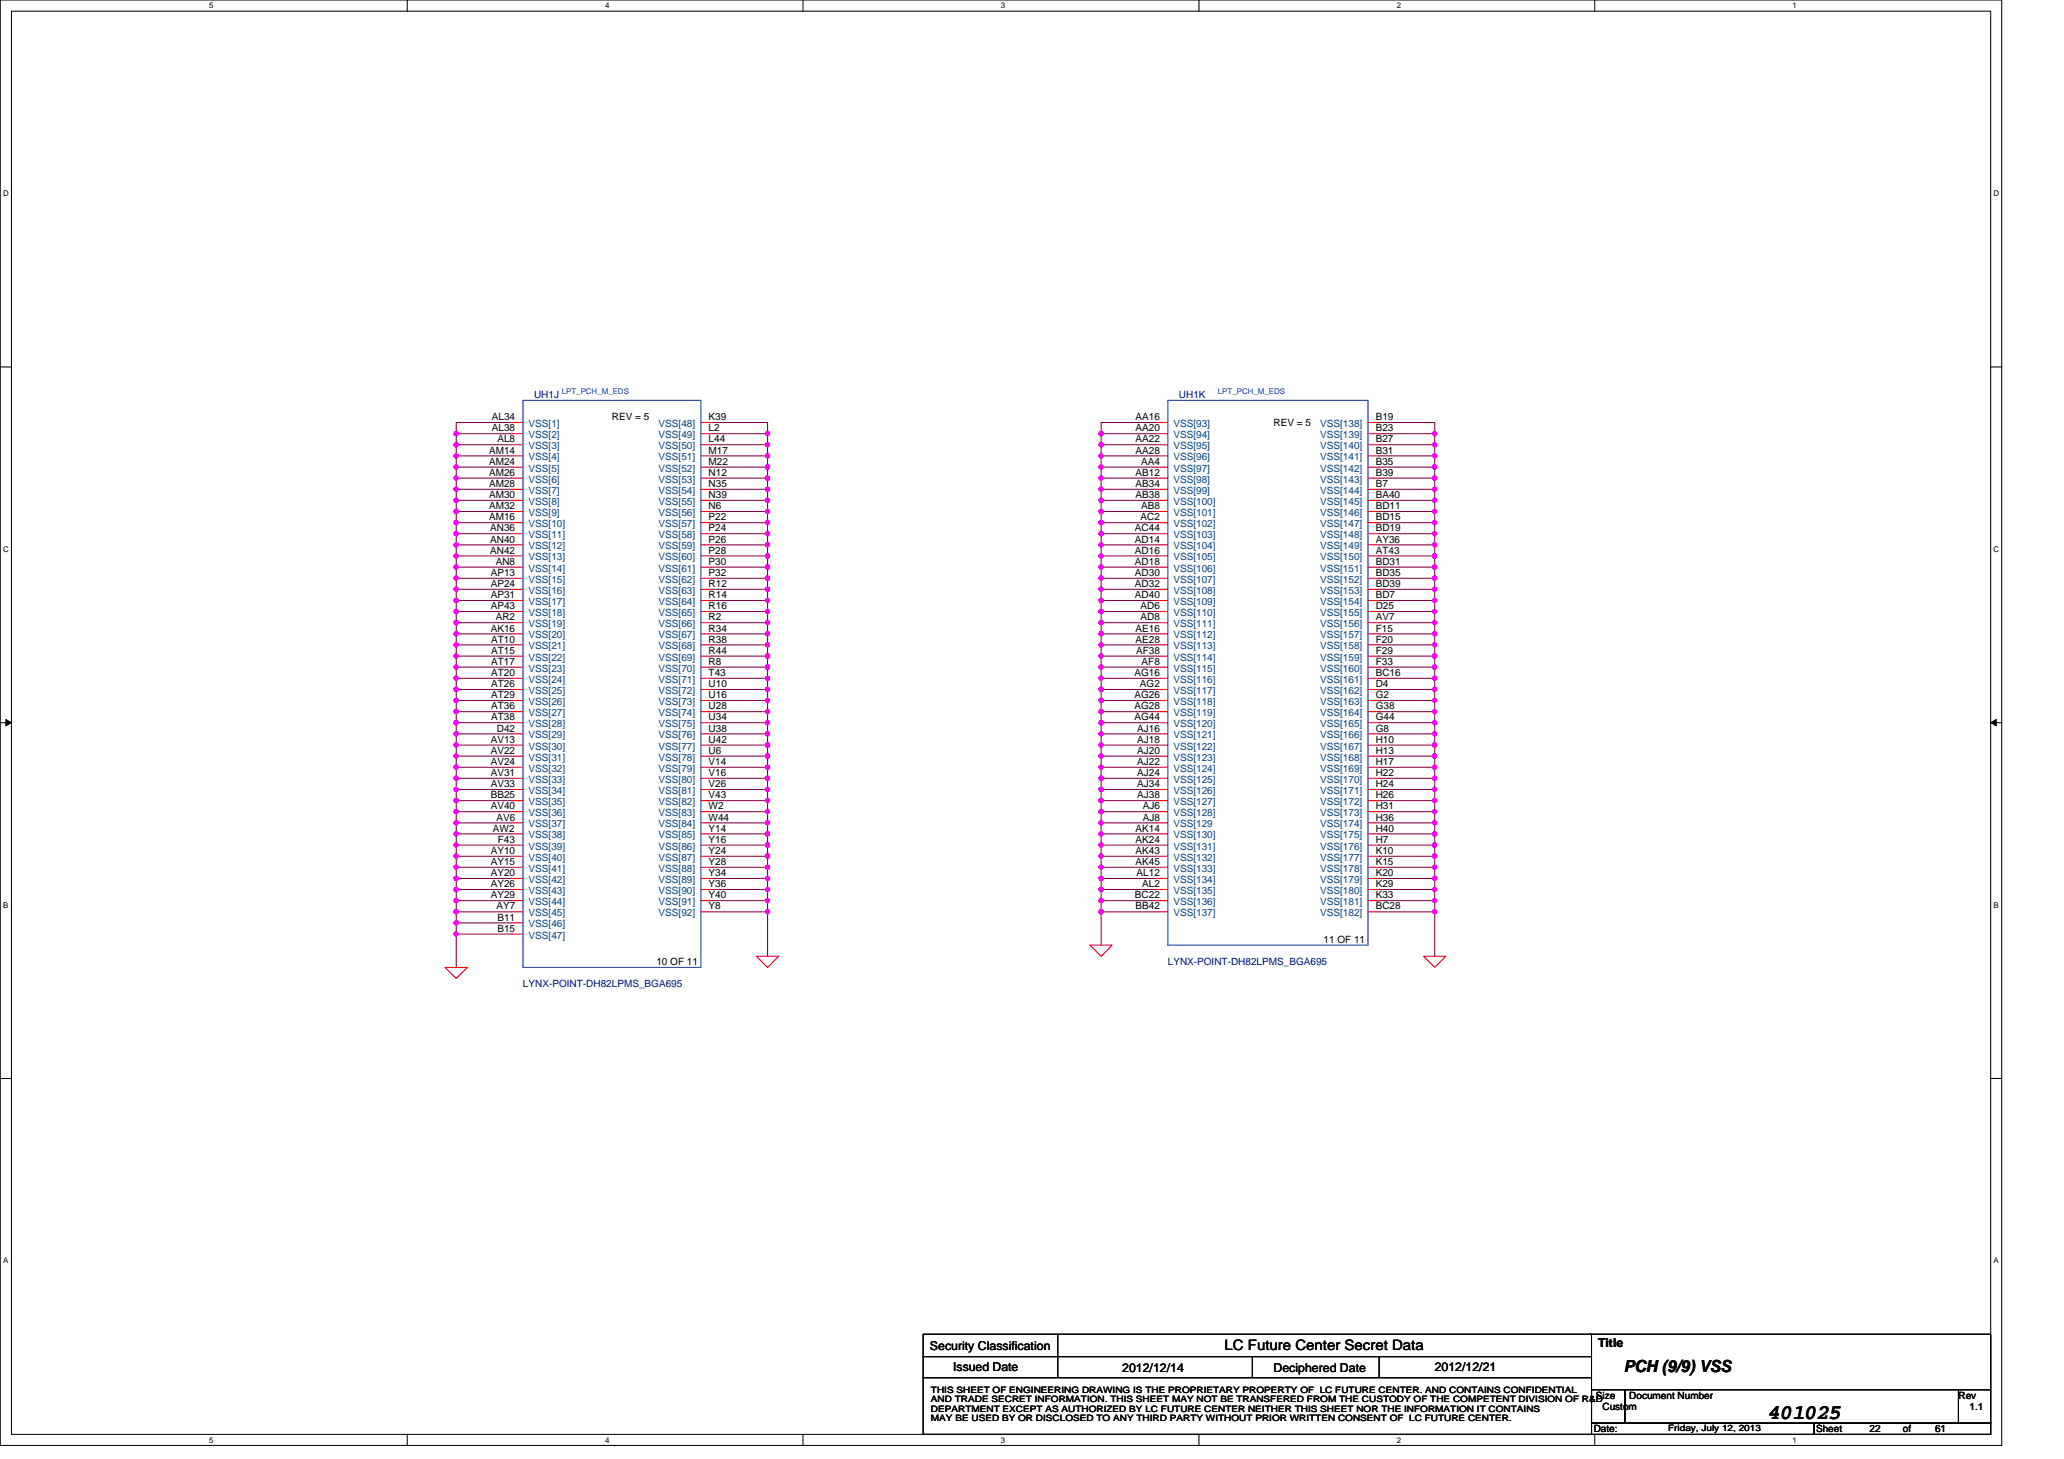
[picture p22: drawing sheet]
<svg xmlns="http://www.w3.org/2000/svg" width="297mm" height="210mm" viewBox="0 0 297 210" stroke-linecap="round" stroke-linejoin="round" font-family="sans-serif">
<defs><g id="words">
<text font-size="3" x="254.5" y="204.2">401025</text>
<text font-size="2.4" x="233.7" y="197.4">PCH (9/9) VSS</text>
<text font-size="2.1" x="176.2" y="194.4">LC Future Center Secret Data</text>
<g font-size="1.8">
<text x="133.8" y="194.2">Security Classification</text>
<text x="137.2" y="197.3">Issued Date</text>
<text x="161.5" y="197.4">2012/12/14</text>
<text x="183.3" y="197.4">Deciphered Date</text>
<text x="206.5" y="197.3">2012/12/21</text>
<text x="230" y="193.8">Title</text>
</g>
<g font-size="1.4" fill="#000080">
<text x="76.9" y="57.3">UH1J</text>
<text x="169.7" y="57.3">UH1K</text>
<text x="75.3" y="142.1">LYNX-POINT-DH82LPMS_BGA695</text>
<text x="168.1" y="138.9">LYNX-POINT-DH82LPMS_BGA695</text>
</g>
<g font-size="1.4">
<text x="70.4" y="65.3">AM14</text>
<text x="70.8" y="62.1">AL38</text>
<text x="70.8" y="60.5">AL34</text>
<text x="71.6" y="63.7">AL8</text>
<text x="88" y="60.5">REV = 5</text>
<text x="102" y="65.3">M17</text>
<text x="102" y="63.7">L44</text>
<text x="102" y="62.1">L2</text>
<text x="102" y="60.5">K39</text>
<text x="163.4" y="60.5">AA16</text>
<text x="163.4" y="65.3">AA28</text>
<text x="163.4" y="63.7">AA22</text>
<text x="163.4" y="62.1">AA20</text>
<text x="183.3" y="61.3">REV = 5</text>
<text x="198" y="65.3">B31</text>
<text x="198" y="63.7">B27</text>
<text x="198" y="62.1">B23</text>
<text x="198" y="60.5">B19</text>
<text x="70.4" y="71.7">AM30</text>
<text x="70.4" y="70.1">AM28</text>
<text x="70.4" y="68.5">AM26</text>
<text x="70.4" y="66.9">AM24</text>
<text x="102" y="68.5">N12</text>
<text x="102" y="71.7">N39</text>
<text x="102" y="70.1">N35</text>
<text x="102" y="66.9">M22</text>
<text x="163.4" y="71.7">AB38</text>
<text x="163.4" y="70.1">AB34</text>
<text x="163.4" y="68.5">AB12</text>
<text x="164.2" y="66.9">AA4</text>
<text x="198" y="71.7">BA40</text>
<text x="198" y="70.1">B7</text>
<text x="198" y="68.5">B39</text>
<text x="198" y="66.9">B35</text>
<text x="70.4" y="73.3">AM32</text>
<text x="70.4" y="74.9">AM16</text>
<text x="70.5" y="76.5">AN36</text>
<text x="102" y="73.3">N6</text>
<text x="102" y="76.5">P24</text>
<text x="102" y="74.9">P22</text>
<text x="163.3" y="76.5">AC44</text>
<text x="164.1" y="74.9">AC2</text>
<text x="164.2" y="73.3">AB8</text>
<text x="198" y="76.5">BD19</text>
<text x="198" y="74.9">BD15</text>
<text x="198" y="73.3">BD11</text>
<text x="70.5" y="78.1">AN40</text>
<text x="70.5" y="79.7">AN42</text>
<text x="70.6" y="82.9">AP13</text>
<text x="71.3" y="81.3">AN8</text>
<text x="102" y="81.3">P30</text>
<text x="102" y="79.7">P28</text>
<text x="102" y="78.1">P26</text>
<text x="102" y="82.9">P32</text>
<text x="163.3" y="79.7">AD16</text>
<text x="163.3" y="78.1">AD14</text>
<text x="163.3" y="82.9">AD30</text>
<text x="163.3" y="81.3">AD18</text>
<text x="198" y="81.3">BD31</text>
<text x="198" y="82.9">BD35</text>
<text x="198" y="79.7">AT43</text>
<text x="198" y="78.1">AY36</text>
<text x="70.6" y="87.7">AP43</text>
<text x="70.6" y="84.5">AP24</text>
<text x="70.6" y="86.1">AP31</text>
<text x="71.3" y="89.3">AR2</text>
<text x="102" y="84.5">R12</text>
<text x="102" y="89.3">R2</text>
<text x="102" y="87.7">R16</text>
<text x="102" y="86.1">R14</text>
<text x="163.3" y="84.5">AD32</text>
<text x="163.3" y="86.1">AD40</text>
<text x="164.1" y="89.3">AD8</text>
<text x="164.1" y="87.7">AD6</text>
<text x="198" y="84.5">BD39</text>
<text x="198" y="86.1">BD7</text>
<text x="198" y="89.3">AV7</text>
<text x="198" y="87.7">D25</text>
<text x="70.6" y="90.9">AK16</text>
<text x="70.7" y="95.7">AT17</text>
<text x="70.7" y="94.1">AT15</text>
<text x="70.7" y="92.5">AT10</text>
<text x="102" y="92.5">R38</text>
<text x="102" y="90.9">R34</text>
<text x="102" y="94.1">R44</text>
<text x="102" y="95.7">R8</text>
<text x="163.4" y="92.5">AE28</text>
<text x="163.4" y="90.9">AE16</text>
<text x="163.5" y="94.1">AF38</text>
<text x="164.3" y="95.7">AF8</text>
<text x="198" y="92.5">F20</text>
<text x="198" y="95.7">F33</text>
<text x="198" y="94.1">F29</text>
<text x="198" y="90.9">F15</text>
<text x="70.7" y="98.9">AT26</text>
<text x="70.7" y="97.3">AT20</text>
<text x="70.7" y="100.5">AT29</text>
<text x="102" y="97.3">T43</text>
<text x="102" y="100.5">U16</text>
<text x="102" y="98.9">U10</text>
<text x="163.3" y="97.3">AG16</text>
<text x="163.3" y="100.5">AG26</text>
<text x="164.1" y="98.9">AG2</text>
<text x="198" y="98.9">D4</text>
<text x="198" y="97.3">BC16</text>
<text x="198" y="100.5">G2</text>
<text x="70.6" y="106.9">AV13</text>
<text x="70.7" y="102.1">AT36</text>
<text x="70.7" y="103.7">AT38</text>
<text x="71.5" y="105.3">D42</text>
<text x="102" y="102.1">U28</text>
<text x="102" y="103.7">U34</text>
<text x="102" y="105.3">U38</text>
<text x="102" y="106.9">U42</text>
<text x="163.3" y="103.7">AG44</text>
<text x="163.3" y="102.1">AG28</text>
<text x="163.7" y="106.9">AJ18</text>
<text x="163.7" y="105.3">AJ16</text>
<text x="198" y="102.1">G38</text>
<text x="198" y="103.7">G44</text>
<text x="198" y="105.3">G8</text>
<text x="198" y="106.9">H10</text>
<text x="70.6" y="111.7">AV31</text>
<text x="70.6" y="113.3">AV33</text>
<text x="70.6" y="110.1">AV24</text>
<text x="70.6" y="108.5">AV22</text>
<text x="102" y="108.5">U6</text>
<text x="102" y="110.1">V14</text>
<text x="102" y="111.7">V16</text>
<text x="102" y="113.3">V26</text>
<text x="163.7" y="108.5">AJ20</text>
<text x="163.7" y="111.7">AJ24</text>
<text x="163.7" y="110.1">AJ22</text>
<text x="163.7" y="113.3">AJ34</text>
<text x="198" y="108.5">H13</text>
<text x="198" y="110.1">H17</text>
<text x="198" y="111.7">H22</text>
<text x="198" y="113.3">H24</text>
<text x="70.6" y="114.9">BB25</text>
<text x="70.6" y="116.5">AV40</text>
<text x="70.9" y="119.7">AW2</text>
<text x="71.4" y="118.1">AV6</text>
<text x="102" y="118.1">W44</text>
<text x="102" y="116.5">W2</text>
<text x="102" y="114.9">V43</text>
<text x="102" y="119.7">Y14</text>
<text x="163.4" y="119.7">AK14</text>
<text x="163.7" y="114.9">AJ38</text>
<text x="164.5" y="118.1">AJ8</text>
<text x="164.5" y="116.5">AJ6</text>
<text x="198" y="118.1">H36</text>
<text x="198" y="114.9">H26</text>
<text x="198" y="119.7">H40</text>
<text x="198" y="116.5">H31</text>
<text x="70.6" y="124.5">AY15</text>
<text x="70.6" y="122.9">AY10</text>
<text x="71.6" y="121.3">F43</text>
<text x="102" y="121.3">Y16</text>
<text x="102" y="122.9">Y24</text>
<text x="102" y="124.5">Y28</text>
<text x="163.4" y="124.5">AK45</text>
<text x="163.4" y="122.9">AK43</text>
<text x="163.4" y="121.3">AK24</text>
<text x="198" y="124.5">K15</text>
<text x="198" y="122.9">K10</text>
<text x="198" y="121.3">H7</text>
<text x="70.6" y="129.3">AY29</text>
<text x="70.6" y="127.7">AY26</text>
<text x="70.6" y="126.1">AY20</text>
<text x="71.4" y="130.9">AY7</text>
<text x="102" y="126.1">Y34</text>
<text x="102" y="129.3">Y40</text>
<text x="102" y="127.7">Y36</text>
<text x="102" y="130.9">Y8</text>
<text x="163.3" y="129.3">BC22</text>
<text x="163.4" y="130.9">BB42</text>
<text x="163.6" y="126.1">AL12</text>
<text x="164.4" y="127.7">AL2</text>
<text x="198" y="129.3">K33</text>
<text x="198" y="127.7">K29</text>
<text x="198" y="126.1">K20</text>
<text x="198" y="130.9">BC28</text>
<text x="71.6" y="134.1">B15</text>
<text x="71.6" y="132.5">B11</text>
<text x="190.5" y="135.7">11 OF 11</text>
<text x="94.5" y="138.9">10 OF 11</text>
<text x="229.7" y="201.3">Size</text>
<text x="230.6" y="202.9">Custom</text>
<text x="234.5" y="201.3">Document Number</text>
<text x="281.8" y="201.3">Rev</text>
<text x="283.4" y="202.9">1.1</text>
<text x="229.4" y="206.1">Date:</text>
<text x="261.4" y="206.1">Sheet</text>
<text x="269" y="206.1">22</text>
<text x="273.9" y="206.1">of</text>
<text x="278.5" y="206.1">61</text>
</g>
<g font-size="1.4" fill="#004080">
<text x="76.1" y="64.7">VSS[3]</text>
<text x="76.1" y="63.1">VSS[2]</text>
<text x="76.1" y="61.5">VSS[1]</text>
<text x="94.8" y="64.7">VSS[50]</text>
<text x="94.8" y="63.1">VSS[49]</text>
<text x="94.8" y="61.5">VSS[48]</text>
<text x="168.9" y="61.5">VSS[93]</text>
<text x="168.9" y="64.7">VSS[95]</text>
<text x="168.9" y="63.1">VSS[94]</text>
<text x="190" y="64.7">VSS[140]</text>
<text x="190" y="63.1">VSS[139]</text>
<text x="190" y="61.5">VSS[138]</text>
<text x="76.1" y="71.1">VSS[7]</text>
<text x="76.1" y="69.5">VSS[6]</text>
<text x="76.1" y="67.9">VSS[5]</text>
<text x="76.1" y="66.3">VSS[4]</text>
<text x="94.8" y="69.5">VSS[53]</text>
<text x="94.8" y="71.1">VSS[54]</text>
<text x="94.8" y="67.9">VSS[52]</text>
<text x="94.8" y="66.3">VSS[51]</text>
<text x="168.9" y="71.1">VSS[99]</text>
<text x="168.9" y="69.5">VSS[98]</text>
<text x="168.9" y="67.9">VSS[97]</text>
<text x="168.9" y="66.3">VSS[96]</text>
<text x="190" y="71.1">VSS[144]</text>
<text x="190" y="69.5">VSS[143]</text>
<text x="190" y="67.9">VSS[142]</text>
<text x="190" y="66.3">VSS[141]</text>
<text x="76.1" y="77.5">VSS[11]</text>
<text x="76.1" y="72.7">VSS[8]</text>
<text x="76.1" y="74.3">VSS[9]</text>
<text x="76.1" y="75.9">VSS[10]</text>
<text x="94.8" y="72.7">VSS[55]</text>
<text x="94.8" y="74.3">VSS[56]</text>
<text x="94.8" y="77.5">VSS[58]</text>
<text x="94.8" y="75.9">VSS[57]</text>
<text x="168.9" y="74.3">VSS[101]</text>
<text x="168.9" y="75.9">VSS[102]</text>
<text x="168.9" y="72.7">VSS[100]</text>
<text x="168.9" y="77.5">VSS[103]</text>
<text x="190" y="77.5">VSS[148]</text>
<text x="190" y="75.9">VSS[147]</text>
<text x="190" y="74.3">VSS[146]</text>
<text x="190" y="72.7">VSS[145]</text>
<text x="76.1" y="79.1">VSS[12]</text>
<text x="76.1" y="83.9">VSS[15]</text>
<text x="76.1" y="82.3">VSS[14]</text>
<text x="76.1" y="80.7">VSS[13]</text>
<text x="94.8" y="82.3">VSS[61]</text>
<text x="94.8" y="80.7">VSS[60]</text>
<text x="94.8" y="79.1">VSS[59]</text>
<text x="94.8" y="83.9">VSS[62]</text>
<text x="168.9" y="80.7">VSS[105]</text>
<text x="168.9" y="79.1">VSS[104]</text>
<text x="168.9" y="83.9">VSS[107]</text>
<text x="168.9" y="82.3">VSS[106]</text>
<text x="190" y="82.3">VSS[151]</text>
<text x="190" y="83.9">VSS[152]</text>
<text x="190" y="80.7">VSS[150]</text>
<text x="190" y="79.1">VSS[149]</text>
<text x="76.1" y="88.7">VSS[18]</text>
<text x="76.1" y="85.5">VSS[16]</text>
<text x="76.1" y="87.1">VSS[17]</text>
<text x="94.8" y="85.5">VSS[63]</text>
<text x="94.8" y="88.7">VSS[65]</text>
<text x="94.8" y="87.1">VSS[64]</text>
<text x="168.9" y="85.5">VSS[108]</text>
<text x="168.9" y="88.7">VSS[110]</text>
<text x="168.9" y="87.1">VSS[109]</text>
<text x="190" y="85.5">VSS[153]</text>
<text x="190" y="87.1">VSS[154]</text>
<text x="190" y="88.7">VSS[155]</text>
<text x="76.1" y="95.1">VSS[22]</text>
<text x="76.1" y="93.5">VSS[21]</text>
<text x="76.1" y="91.9">VSS[20]</text>
<text x="76.1" y="90.3">VSS[19]</text>
<text x="94.8" y="90.3">VSS[66]</text>
<text x="94.8" y="93.5">VSS[68]</text>
<text x="94.8" y="91.9">VSS[67]</text>
<text x="94.8" y="95.1">VSS[69]</text>
<text x="168.9" y="95.1">VSS[114]</text>
<text x="168.9" y="93.5">VSS[113]</text>
<text x="168.9" y="91.9">VSS[112]</text>
<text x="168.9" y="90.3">VSS[111]</text>
<text x="190" y="90.3">VSS[156]</text>
<text x="190" y="93.5">VSS[158]</text>
<text x="190" y="95.1">VSS[159]</text>
<text x="190" y="91.9">VSS[157]</text>
<text x="76.1" y="99.9">VSS[25]</text>
<text x="76.1" y="98.3">VSS[24]</text>
<text x="76.1" y="96.7">VSS[23]</text>
<text x="76.1" y="101.5">VSS[26]</text>
<text x="94.8" y="98.3">VSS[71]</text>
<text x="94.8" y="96.7">VSS[70]</text>
<text x="94.8" y="101.5">VSS[73]</text>
<text x="94.8" y="99.9">VSS[72]</text>
<text x="168.9" y="98.3">VSS[116]</text>
<text x="168.9" y="96.7">VSS[115]</text>
<text x="168.9" y="101.5">VSS[118]</text>
<text x="168.9" y="99.9">VSS[117]</text>
<text x="190" y="99.9">VSS[162]</text>
<text x="190" y="98.3">VSS[161]</text>
<text x="190" y="101.5">VSS[163]</text>
<text x="190" y="96.7">VSS[160]</text>
<text x="76.1" y="107.9">VSS[30]</text>
<text x="76.1" y="106.3">VSS[29]</text>
<text x="76.1" y="103.1">VSS[27]</text>
<text x="76.1" y="104.7">VSS[28]</text>
<text x="94.8" y="103.1">VSS[74]</text>
<text x="94.8" y="104.7">VSS[75]</text>
<text x="94.8" y="106.3">VSS[76]</text>
<text x="94.8" y="107.9">VSS[77]</text>
<text x="168.9" y="107.9">VSS[122]</text>
<text x="168.9" y="106.3">VSS[121]</text>
<text x="168.9" y="104.7">VSS[120]</text>
<text x="168.9" y="103.1">VSS[119]</text>
<text x="190" y="103.1">VSS[164]</text>
<text x="190" y="104.7">VSS[165]</text>
<text x="190" y="106.3">VSS[166]</text>
<text x="190" y="107.9">VSS[167]</text>
<text x="76.1" y="112.7">VSS[33]</text>
<text x="76.1" y="111.1">VSS[32]</text>
<text x="76.1" y="109.5">VSS[31]</text>
<text x="94.8" y="109.5">VSS[78]</text>
<text x="94.8" y="111.1">VSS[79]</text>
<text x="94.8" y="112.7">VSS[80]</text>
<text x="168.9" y="109.5">VSS[123]</text>
<text x="168.9" y="112.7">VSS[125]</text>
<text x="168.9" y="111.1">VSS[124]</text>
<text x="190" y="109.5">VSS[168]</text>
<text x="190" y="111.1">VSS[169]</text>
<text x="190" y="112.7">VSS[170]</text>
<text x="76.1" y="115.9">VSS[35]</text>
<text x="76.1" y="117.5">VSS[36]</text>
<text x="76.1" y="114.3">VSS[34]</text>
<text x="76.1" y="119.1">VSS[37]</text>
<text x="94.8" y="114.3">VSS[81]</text>
<text x="94.8" y="119.1">VSS[84]</text>
<text x="94.8" y="117.5">VSS[83]</text>
<text x="94.8" y="115.9">VSS[82]</text>
<text x="168.9" y="119.1">VSS[129</text>
<text x="168.9" y="117.5">VSS[128]</text>
<text x="168.9" y="115.9">VSS[127]</text>
<text x="168.9" y="114.3">VSS[126]</text>
<text x="190" y="119.1">VSS[174]</text>
<text x="190" y="115.9">VSS[172]</text>
<text x="190" y="114.3">VSS[171]</text>
<text x="190" y="117.5">VSS[173]</text>
<text x="76.1" y="122.3">VSS[39]</text>
<text x="76.1" y="125.5">VSS[41]</text>
<text x="76.1" y="123.9">VSS[40]</text>
<text x="76.1" y="120.7">VSS[38]</text>
<text x="94.8" y="122.3">VSS[86]</text>
<text x="94.8" y="120.7">VSS[85]</text>
<text x="94.8" y="123.9">VSS[87]</text>
<text x="94.8" y="125.5">VSS[88]</text>
<text x="168.9" y="125.5">VSS[133]</text>
<text x="168.9" y="123.9">VSS[132]</text>
<text x="168.9" y="122.3">VSS[131]</text>
<text x="168.9" y="120.7">VSS[130]</text>
<text x="190" y="125.5">VSS[178]</text>
<text x="190" y="123.9">VSS[177]</text>
<text x="190" y="122.3">VSS[176]</text>
<text x="190" y="120.7">VSS[175]</text>
<text x="76.1" y="131.9">VSS[45]</text>
<text x="76.1" y="130.3">VSS[44]</text>
<text x="76.1" y="128.7">VSS[43]</text>
<text x="76.1" y="127.1">VSS[42]</text>
<text x="94.8" y="127.1">VSS[89]</text>
<text x="94.8" y="130.3">VSS[91]</text>
<text x="94.8" y="128.7">VSS[90]</text>
<text x="94.8" y="131.9">VSS[92]</text>
<text x="168.9" y="128.7">VSS[135]</text>
<text x="168.9" y="127.1">VSS[134]</text>
<text x="168.9" y="131.9">VSS[137]</text>
<text x="168.9" y="130.3">VSS[136]</text>
<text x="190" y="130.3">VSS[181]</text>
<text x="190" y="128.7">VSS[180]</text>
<text x="190" y="127.1">VSS[179]</text>
<text x="190" y="131.9">VSS[182]</text>
<text x="76.1" y="135.1">VSS[47]</text>
<text x="76.1" y="133.5">VSS[46]</text>
</g>
<g font-size="1.3">
<text x="134" y="200.5">THIS SHEET OF ENGINEERING DRAWING IS THE PROPRIETARY PROPERTY OF LC FUTURE CENTER. AND CONTAINS CONFIDENTIAL</text>
<text x="134" y="201.8">AND TRADE SECRET INFORMATION. THIS SHEET MAY NOT BE TRANSFERED FROM THE CUSTODY OF THE COMPETENT DIVISION OF R&amp;D</text>
<text x="134" y="203.2">DEPARTMENT EXCEPT AS AUTHORIZED BY LC FUTURE CENTER NEITHER THIS SHEET NOR THE INFORMATION IT CONTAINS</text>
<text x="134" y="204.5">MAY BE USED BY OR DISCLOSED TO ANY THIRD PARTY WITHOUT PRIOR WRITTEN CONSENT OF LC FUTURE CENTER.</text>
<text x="240.1" y="206">Friday, July 12, 2013</text>
</g>
<g font-size="1.1">
<text x="30.1" y="1.2">5</text>
<text x="87.1" y="1.2">4</text>
<text x="144" y="1.2">3</text>
<text x="201" y="1.2">2</text>
<text x="258" y="1.2">1</text>
<text x=".4" y="28.2">D</text>
<text x="286.9" y="28.2">D</text>
<text x=".4" y="79.4">C</text>
<text x="286.9" y="79.4">C</text>
<text x=".4" y="130.6">B</text>
<text x="286.9" y="130.6">B</text>
<text x=".4" y="181.8">A</text>
<text x="286.9" y="181.8">A</text>
<text x="30.1" y="207.6">5</text>
<text x="87.1" y="207.6">4</text>
<text x="144" y="207.6">3</text>
<text x="201" y="207.6">2</text>
<text x="258" y="207.6">1</text>
</g>
<g font-size="1.1" fill="#00f">
<text x="80.9" y="56.7">LPT_PCH_M_EDS</text>
<text x="175.3" y="56.7">LPT_PCH_M_EDS</text>
</g>
</g></defs>
<path d="M0 0h288.1v208h-288.1zM1.6 1.6h284.9v204.8h-284.9z" fill="none" stroke="#000" stroke-width=".15"/>
<g fill="#fff">
<path d="M30.1 .2h.6v1.2h-.6z"/>
<path d="M30.1 206.6h.6v1.3h-.6z"/>
</g>
<path d="M58.6 0v1.6M58.6 206.4v1.6" fill="none" stroke="#000" stroke-width=".15"/>
<g fill="#fff">
<path d="M87.1 .2h.6v1.2h-.6z"/>
<path d="M87.1 206.6h.6v1.3h-.6z"/>
</g>
<path d="M115.6 0v1.6M115.6 206.4v1.6" fill="none" stroke="#000" stroke-width=".15"/>
<g fill="#fff">
<path d="M144 .2h.6v1.2h-.6z"/>
<path d="M144 206.6h.6v1.3h-.6z"/>
</g>
<path d="M172.5 0v1.6M172.5 206.4v1.6" fill="none" stroke="#000" stroke-width=".15"/>
<g fill="#fff">
<path d="M201 .2h.6v1.2h-.6z"/>
<path d="M201 206.6h.6v1.3h-.6z"/>
</g>
<path d="M229.5 0v1.6M229.5 206.4v1.6" fill="none" stroke="#000" stroke-width=".15"/>
<g fill="#fff">
<path d="M258 .2h.6v1.2h-.6z"/>
<path d="M258 206.6h.6v1.3h-.6z"/>
<path d="M.4 27.2h.8v1.3h-.8z"/>
<path d="M286.9 27.2h.8v1.3h-.8z"/>
<path d="M.4 78.4h.8v1.3h-.8z"/>
<path d="M286.9 78.4h.8v1.3h-.8z"/>
</g>
<path d="M0 52.8h1.6M286.5 52.8h1.6" fill="none" stroke="#000" stroke-width=".15"/>
<g fill="#fff">
<path d="M.4 129.6h.8v1.3h-.8z"/>
<path d="M286.9 129.6h.7v1.3h-.7z"/>
</g>
<path d="M0 104h1.6M286.5 104h1.6" fill="none" stroke="#000" stroke-width=".15"/>
<path d="M.8 103.5l.8 .5-.8 .5zM286.5 104l.8-.5v1z" fill="#000" stroke="#000" stroke-width=".14"/>
<g fill="#fff">
<path d="M.4 180.8h.8v1.3h-.8z"/>
<path d="M286.9 180.8h.7v1.3h-.7z"/>
</g>
<g fill="none" stroke="#000" stroke-width=".15">
<path d="M0 155.2h1.6M286.5 155.2h1.6M132.9 192h96.1v3.2h-96.1zM132.9 195.2h96.1v3.1h-96.1zM132.9 198.3h96.1v8.1h-96.1zM152.2 192v6.3M180.2 195.2v3.1M198.5 195.2v3.1M228.9 192h57.6v8M229 200h4.8v4.8h-4.8zM229 204.8h32v1.6h-32zM233.8 200h48.1v4.8h-48.1z"/>
<path d="M261 204.8h25.5v1.6h-25.5zM281.9 200h4.6v4.8h-4.6z"/>
</g>
<g fill="none" stroke="#800040" stroke-width=".15">
<path d="M65.7 62.4v1.6M65.7 65.6v1.6M65.7 72v1.6M65.7 67.2v1.6M65.7 68.8v1.6M65.7 73.6v6.4M65.7 64v1.6M65.7 70.4v1.6M65.7 62.4h8M65.7 64h8M65.7 65.6h8M65.7 67.2h8"/>
<path d="M65.7 68.8h8M65.7 70.4h8M65.7 72h8M65.7 73.6h8M65.7 75.2h8M65.7 76.8h8M65.7 78.4h8M73.7 60.8h-8v1.6M102.5 60.8h8v1.6M102.5 62.4h8M102.5 64h8M102.5 65.6h8"/>
<path d="M102.5 67.2h8M102.5 68.8h8M102.5 70.4h8M102.5 72h8M102.5 73.6h8M102.5 75.2h8M102.5 76.8h8M102.5 78.4h8M110.5 78.4v1.6M110.5 75.2v1.6M110.5 73.6v1.6M110.5 72v1.6"/>
<path d="M110.5 70.4v1.6M110.5 68.8v1.6M110.5 67.2v1.6M110.5 65.6v1.6M110.5 64v1.6M110.5 62.4v1.6M110.5 76.8v1.6M158.5 78.4v4.8M158.5 75.2v1.6M158.5 62.4v11.2M158.5 76.8v1.6M158.5 73.6v1.6"/>
<path d="M158.5 62.4h8M158.5 64h8M158.5 65.6h8M158.5 67.2h8M158.5 68.8h8M158.5 70.4h8M158.5 72h8M158.5 73.6h8M158.5 75.2h8M158.5 76.8h8M158.5 78.4h8M166.5 60.8h-8v1.6"/>
<path d="M198.5 60.8h8v1.6M198.5 62.4h8M198.5 64h8M198.5 65.6h8M198.5 67.2h8M198.5 68.8h8M198.5 70.4h8M198.5 72h8M198.5 73.6h8M198.5 75.2h8M198.5 76.8h8M198.5 78.4h8"/>
<path d="M206.5 78.4v1.6M206.5 75.2v1.6M206.5 73.6v1.6M206.5 72v1.6M206.5 70.4v1.6M206.5 68.8v1.6M206.5 67.2v1.6M206.5 65.6v1.6M206.5 64v1.6M206.5 62.4v1.6M206.5 76.8v1.6M65.7 80v3.2"/>
<path d="M65.7 83.2v1.6M65.7 84.8v1.6M65.7 86.4v1.6M65.7 88v1.6M65.7 89.6v4.8M65.7 94.4v3.2M65.7 97.6v3.2M65.7 80h8M65.7 81.6h8M65.7 83.2h8M65.7 84.8h8M65.7 86.4h8"/>
<path d="M65.7 88h8M65.7 89.6h8M65.7 91.2h8M65.7 92.8h8M65.7 94.4h8M65.7 96h8M65.7 97.6h8M65.7 99.2h8M102.5 80h8M102.5 81.6h8M102.5 83.2h8M102.5 84.8h8"/>
<path d="M102.5 86.4h8M102.5 88h8M102.5 89.6h8M102.5 91.2h8M102.5 92.8h8M102.5 94.4h8M102.5 96h8M102.5 97.6h8M102.5 99.2h8M110.5 84.8v1.6M110.5 83.2v1.6M110.5 81.6v1.6"/>
<path d="M110.5 80v1.6M110.5 97.6v1.6M110.5 99.2v1.6M110.5 92.8v1.6M110.5 89.6v1.6M110.5 88v1.6M110.5 94.4v3.2M110.5 91.2v1.6M110.5 86.4v1.6M158.5 94.4v1.6M158.5 91.2v1.6M158.5 86.4v1.6"/>
<path d="M158.5 84.8v1.6M158.5 99.2v1.6M158.5 92.8v1.6M158.5 97.6v1.6M158.5 83.2v1.6M158.5 88v1.6M158.5 96v1.6M158.5 89.6v1.6M158.5 80h8M158.5 81.6h8M158.5 83.2h8M158.5 84.8h8"/>
<path d="M158.5 86.4h8M158.5 88h8M158.5 89.6h8M158.5 91.2h8M158.5 92.8h8M158.5 94.4h8M158.5 96h8M158.5 97.6h8M158.5 99.2h8M198.5 80h8M198.5 81.6h8M198.5 83.2h8"/>
<path d="M198.5 84.8h8M198.5 86.4h8M198.5 88h8M198.5 89.6h8M198.5 91.2h8M198.5 92.8h8M198.5 94.4h8M198.5 96h8M198.5 97.6h8M198.5 99.2h8M206.5 84.8v1.6M206.5 83.2v1.6"/>
<path d="M206.5 81.6v1.6M206.5 80v1.6M206.5 97.6v1.6M206.5 99.2v1.6M206.5 92.8v1.6M206.5 89.6v1.6M206.5 88v1.6M206.5 94.4v3.2M206.5 91.2v1.6M206.5 86.4v1.6M65.7 108.8v1.6M65.7 100.8v1.6"/>
<path d="M65.7 104v1.6M65.7 102.4v1.6M65.7 105.6v3.2M65.7 110.4v1.6M65.7 112v3.2M65.7 115.2v1.6M65.7 116.8v3.2M65.7 100.8h8M65.7 102.4h8M65.7 104h8M65.7 105.6h8M65.7 107.2h8"/>
<path d="M65.7 108.8h8M65.7 110.4h8M65.7 112h8M65.7 113.6h8M65.7 115.2h8M65.7 116.8h8M65.7 118.4h8M102.5 100.8h8M102.5 102.4h8M102.5 104h8M102.5 105.6h8M102.5 107.2h8"/>
<path d="M102.5 108.8h8M102.5 110.4h8M102.5 112h8M102.5 113.6h8M102.5 115.2h8M102.5 116.8h8M102.5 118.4h8M110.5 107.2v1.6M110.5 105.6v1.6M110.5 104v1.6M110.5 100.8v1.6M110.5 110.4v1.6"/>
<path d="M110.5 108.8v1.6M110.5 102.4v1.6M110.5 115.2v1.6M110.5 113.6v1.6M110.5 118.4v1.6M110.5 116.8v1.6M110.5 112v1.6M158.5 107.2v1.6M158.5 104v1.6M158.5 110.4v1.6M158.5 102.4v1.6M158.5 116.8v1.6"/>
<path d="M158.5 112v1.6M158.5 113.6v1.6M158.5 118.4v1.6M158.5 115.2v1.6M158.5 105.6v1.6M158.5 100.8v1.6M158.5 108.8v1.6M158.5 100.8h8M158.5 102.4h8M158.5 104h8M158.5 105.6h8M158.5 107.2h8"/>
<path d="M158.5 108.8h8M158.5 110.4h8M158.5 112h8M158.5 113.6h8M158.5 115.2h8M158.5 116.8h8M158.5 118.4h8M198.5 100.8h8M198.5 102.4h8M198.5 104h8M198.5 105.6h8M198.5 107.2h8"/>
<path d="M198.5 108.8h8M198.5 110.4h8M198.5 112h8M198.5 113.6h8M198.5 115.2h8M198.5 116.8h8M198.5 118.4h8M206.5 107.2v1.6M206.5 105.6v1.6M206.5 104v1.6M206.5 100.8v1.6M206.5 110.4v1.6"/>
<path d="M206.5 108.8v1.6M206.5 102.4v1.6M206.5 115.2v1.6M206.5 113.6v1.6M206.5 118.4v1.6M206.5 116.8v1.6M206.5 112v1.6M65.7 134.4v4.8M65.7 120v1.6M65.7 121.6v3.2M65.7 124.8v3.2M65.7 128v1.6"/>
<path d="M65.7 129.6v3.2M65.7 132.8v1.6M65.7 120h8M65.7 121.6h8M65.7 123.2h8M65.7 124.8h8M65.7 126.4h8M65.7 128h8M65.7 129.6h8M65.7 131.2h8M65.7 132.8h8M65.7 134.4h8"/>
<path d="M102.5 120h8M102.5 121.6h8M102.5 123.2h8M102.5 124.8h8M102.5 126.4h8M102.5 128h8M102.5 129.6h8M102.5 131.2h8M110.5 126.4v1.6M110.5 124.8v1.6M110.5 123.2v1.6M110.5 131.2v6.4"/>
<path d="M110.5 129.6v1.6M110.5 121.6v1.6M110.5 120v1.6M110.5 128v1.6M158.5 131.2v4.8M158.5 128v1.6M158.5 121.6v1.6M158.5 120v1.6M158.5 124.8v3.2M158.5 123.2v1.6M158.5 129.6v1.6M158.5 120h8"/>
<path d="M158.5 121.6h8M158.5 123.2h8M158.5 124.8h8M158.5 126.4h8M158.5 128h8M158.5 129.6h8M158.5 131.2h8M198.5 120h8M198.5 121.6h8M198.5 123.2h8M198.5 124.8h8M198.5 126.4h8"/>
<path d="M198.5 128h8M198.5 129.6h8M198.5 131.2h8M206.5 126.4v1.6M206.5 124.8v1.6M206.5 123.2v1.6M206.5 131.2v6.4M206.5 129.6v1.6M206.5 121.6v1.6M206.5 120v1.6M206.5 128v1.6"/>
</g>
<g fill="#f0f" stroke="#f0f" stroke-width=".15">
<circle cx="65.6" cy="62.4" r=".31"/>
<circle cx="65.6" cy="64" r=".32"/>
<circle cx="65.6" cy="65.6" r=".31"/>
<circle cx="65.6" cy="67.2" r=".32"/>
<circle cx="65.6" cy="68.8" r=".31"/>
<circle cx="65.6" cy="70.4" r=".31"/>
<circle cx="65.6" cy="72" r=".32"/>
<circle cx="65.6" cy="73.6" r=".31"/>
<circle cx="65.6" cy="75.2" r=".32"/>
<circle cx="65.6" cy="76.8" r=".31"/>
<circle cx="65.6" cy="78.4" r=".31"/>
<circle cx="65.6" cy="80" r=".32"/>
<circle cx="65.6" cy="81.6" r=".31"/>
<circle cx="65.6" cy="83.2" r=".32"/>
<circle cx="65.6" cy="84.8" r=".31"/>
<circle cx="158.5" cy="62.4" r=".31"/>
<circle cx="158.5" cy="64" r=".32"/>
<circle cx="158.5" cy="65.6" r=".31"/>
<circle cx="158.5" cy="67.2" r=".32"/>
<circle cx="158.5" cy="68.8" r=".31"/>
<circle cx="158.5" cy="70.4" r=".31"/>
<circle cx="158.5" cy="72" r=".32"/>
<circle cx="158.5" cy="73.6" r=".31"/>
<circle cx="158.5" cy="75.2" r=".32"/>
<circle cx="158.5" cy="76.8" r=".31"/>
<circle cx="158.5" cy="81.6" r=".31"/>
<circle cx="158.5" cy="83.2" r=".32"/>
<circle cx="158.5" cy="84.8" r=".31"/>
<circle cx="158.5" cy="80" r=".32"/>
<circle cx="158.5" cy="78.4" r=".31"/>
<circle cx="158.5" cy="86.4" r=".31"/>
<circle cx="158.5" cy="88" r=".32"/>
<circle cx="158.5" cy="89.6" r=".31"/>
<circle cx="158.5" cy="91.2" r=".32"/>
<circle cx="158.5" cy="92.8" r=".31"/>
<circle cx="158.5" cy="94.4" r=".31"/>
<circle cx="158.5" cy="96" r=".32"/>
<circle cx="158.5" cy="97.6" r=".31"/>
<circle cx="158.5" cy="99.2" r=".32"/>
<circle cx="158.5" cy="100.8" r=".31"/>
<circle cx="158.5" cy="102.4" r=".31"/>
<circle cx="158.5" cy="107.2" r=".32"/>
<circle cx="158.5" cy="108.8" r=".31"/>
<circle cx="158.5" cy="110.4" r=".31"/>
<circle cx="158.5" cy="105.6" r=".31"/>
<circle cx="158.5" cy="104" r=".32"/>
<circle cx="158.5" cy="112" r=".32"/>
<circle cx="158.5" cy="113.6" r=".31"/>
<circle cx="158.5" cy="115.2" r=".32"/>
<circle cx="158.5" cy="116.8" r=".31"/>
<circle cx="158.5" cy="121.6" r=".31"/>
<circle cx="158.5" cy="123.2" r=".32"/>
<circle cx="158.5" cy="124.8" r=".31"/>
<circle cx="158.5" cy="126.4" r=".31"/>
<circle cx="158.5" cy="128" r=".32"/>
<circle cx="158.5" cy="129.6" r=".31"/>
<circle cx="158.5" cy="131.2" r=".32"/>
<circle cx="65.6" cy="86.4" r=".31"/>
<circle cx="65.6" cy="88" r=".32"/>
<circle cx="65.6" cy="89.6" r=".31"/>
<circle cx="65.6" cy="91.2" r=".32"/>
<circle cx="65.6" cy="92.8" r=".31"/>
<circle cx="65.6" cy="94.4" r=".31"/>
<circle cx="65.6" cy="96" r=".32"/>
<circle cx="65.6" cy="97.6" r=".31"/>
<circle cx="65.6" cy="99.2" r=".32"/>
<circle cx="65.6" cy="100.8" r=".31"/>
<circle cx="65.6" cy="102.4" r=".31"/>
<circle cx="65.6" cy="107.2" r=".32"/>
<circle cx="65.6" cy="108.8" r=".31"/>
<circle cx="65.6" cy="110.4" r=".31"/>
<circle cx="65.6" cy="105.6" r=".31"/>
<circle cx="65.6" cy="104" r=".32"/>
<circle cx="158.5" cy="120" r=".32"/>
<circle cx="158.5" cy="118.4" r=".31"/>
<circle cx="65.6" cy="112" r=".32"/>
<circle cx="65.6" cy="113.6" r=".31"/>
<circle cx="65.6" cy="115.2" r=".32"/>
<circle cx="65.6" cy="116.8" r=".31"/>
<circle cx="65.6" cy="118.4" r=".31"/>
<circle cx="65.6" cy="120" r=".32"/>
<circle cx="65.6" cy="121.6" r=".31"/>
<circle cx="65.6" cy="123.2" r=".32"/>
<circle cx="65.6" cy="124.8" r=".31"/>
<circle cx="65.6" cy="126.4" r=".31"/>
<circle cx="65.6" cy="128" r=".32"/>
<circle cx="65.6" cy="129.6" r=".31"/>
<circle cx="65.6" cy="131.2" r=".32"/>
<circle cx="65.6" cy="132.8" r=".31"/>
<circle cx="65.6" cy="134.4" r=".31"/>
<circle cx="206.5" cy="62.4" r=".31"/>
<circle cx="206.5" cy="64" r=".32"/>
<circle cx="206.5" cy="65.6" r=".31"/>
<circle cx="206.5" cy="67.2" r=".32"/>
<circle cx="206.5" cy="68.8" r=".31"/>
<circle cx="206.5" cy="70.4" r=".31"/>
<circle cx="206.5" cy="72" r=".32"/>
<circle cx="206.5" cy="73.6" r=".31"/>
<circle cx="206.5" cy="75.2" r=".32"/>
<circle cx="206.5" cy="76.8" r=".31"/>
<circle cx="206.5" cy="81.6" r=".31"/>
<circle cx="206.5" cy="83.2" r=".32"/>
<circle cx="206.5" cy="84.8" r=".31"/>
<circle cx="206.5" cy="78.4" r=".31"/>
<circle cx="206.5" cy="80" r=".32"/>
<circle cx="206.5" cy="86.4" r=".31"/>
<circle cx="206.5" cy="88" r=".32"/>
<circle cx="206.5" cy="89.6" r=".31"/>
<circle cx="206.5" cy="91.2" r=".32"/>
<circle cx="206.5" cy="92.8" r=".31"/>
<circle cx="206.5" cy="94.4" r=".31"/>
<circle cx="206.5" cy="96" r=".32"/>
<circle cx="206.5" cy="97.6" r=".31"/>
<circle cx="206.5" cy="99.2" r=".32"/>
<circle cx="206.5" cy="100.8" r=".31"/>
<circle cx="206.5" cy="102.4" r=".31"/>
<circle cx="206.5" cy="107.2" r=".32"/>
<circle cx="206.5" cy="108.8" r=".31"/>
<circle cx="206.5" cy="110.4" r=".31"/>
<circle cx="206.5" cy="104" r=".32"/>
<circle cx="206.5" cy="105.6" r=".31"/>
<circle cx="206.5" cy="112" r=".32"/>
<circle cx="206.5" cy="113.6" r=".31"/>
<circle cx="206.5" cy="115.2" r=".32"/>
<circle cx="206.5" cy="116.8" r=".31"/>
<circle cx="206.5" cy="118.4" r=".31"/>
<circle cx="206.5" cy="120" r=".32"/>
<circle cx="206.5" cy="121.6" r=".31"/>
<circle cx="206.5" cy="123.2" r=".32"/>
<circle cx="206.5" cy="124.8" r=".31"/>
<circle cx="206.5" cy="126.4" r=".31"/>
<circle cx="206.5" cy="128" r=".32"/>
<circle cx="206.5" cy="129.6" r=".31"/>
<circle cx="206.5" cy="131.2" r=".32"/>
<circle cx="110.5" cy="62.4" r=".31"/>
<circle cx="110.4" cy="64" r=".32"/>
<circle cx="110.5" cy="65.6" r=".31"/>
<circle cx="110.4" cy="67.2" r=".32"/>
<circle cx="110.5" cy="68.8" r=".31"/>
<circle cx="110.5" cy="70.4" r=".31"/>
<circle cx="110.4" cy="72" r=".32"/>
<circle cx="110.5" cy="73.6" r=".31"/>
<circle cx="110.4" cy="75.2" r=".32"/>
<circle cx="110.5" cy="76.8" r=".31"/>
<circle cx="110.5" cy="78.4" r=".31"/>
<circle cx="110.5" cy="81.6" r=".31"/>
<circle cx="110.4" cy="83.2" r=".32"/>
<circle cx="110.5" cy="84.8" r=".31"/>
<circle cx="110.4" cy="80" r=".32"/>
<circle cx="110.5" cy="86.4" r=".31"/>
<circle cx="110.4" cy="88" r=".32"/>
<circle cx="110.5" cy="89.6" r=".31"/>
<circle cx="110.4" cy="91.2" r=".32"/>
<circle cx="110.5" cy="92.8" r=".31"/>
<circle cx="110.5" cy="94.4" r=".31"/>
<circle cx="110.4" cy="96" r=".32"/>
<circle cx="110.5" cy="97.6" r=".31"/>
<circle cx="110.4" cy="99.2" r=".32"/>
<circle cx="110.5" cy="100.8" r=".31"/>
<circle cx="110.5" cy="102.4" r=".31"/>
<circle cx="110.4" cy="107.2" r=".32"/>
<circle cx="110.5" cy="108.8" r=".31"/>
<circle cx="110.5" cy="110.4" r=".31"/>
<circle cx="110.4" cy="104" r=".32"/>
<circle cx="110.5" cy="105.6" r=".31"/>
<circle cx="110.4" cy="112" r=".32"/>
<circle cx="110.5" cy="113.6" r=".31"/>
<circle cx="110.4" cy="115.2" r=".32"/>
<circle cx="110.5" cy="116.8" r=".31"/>
<circle cx="110.5" cy="118.4" r=".31"/>
<circle cx="110.4" cy="120" r=".32"/>
<circle cx="110.5" cy="121.6" r=".31"/>
<circle cx="110.4" cy="123.2" r=".32"/>
<circle cx="110.5" cy="124.8" r=".31"/>
<circle cx="110.5" cy="126.4" r=".31"/>
<circle cx="110.4" cy="128" r=".32"/>
<circle cx="110.5" cy="129.6" r=".31"/>
<circle cx="110.4" cy="131.2" r=".32"/>
</g>
<g fill="none" stroke="#f00" stroke-width=".15">
<path d="M73.7 78.4h1.6M73.7 76.8h1.6M73.7 72h1.6M73.7 70.4h1.6M73.7 73.6h1.6M73.7 68.8h1.6M73.7 67.2h1.6M73.7 65.6h1.6M73.7 64h1.6M73.7 62.4h1.6M73.7 60.8h1.6M73.7 75.2h1.6"/>
<path d="M100.9 68.8h1.6M100.9 72h1.6M100.9 70.4h1.6M100.9 73.6h1.6M100.9 76.8h1.6M100.9 75.2h1.6M100.9 78.4h1.6M100.9 67.2h1.6M100.9 65.6h1.6M100.9 64h1.6M100.9 62.4h1.6M100.9 60.8h1.6"/>
<path d="M166.5 73.6h1.6M166.5 60.8h1.6M166.5 75.2h1.6M166.5 72h1.6M166.5 78.4h1.6M166.5 76.8h1.6M166.5 70.4h1.6M166.5 68.8h1.6M166.5 67.2h1.6M166.5 65.6h1.6M166.5 64h1.6M166.5 62.4h1.6"/>
<path d="M196.9 78.4h1.6M196.9 76.8h1.6M196.9 75.2h1.6M196.9 73.6h1.6M196.9 72h1.6M196.9 70.4h1.6M196.9 68.8h1.6M196.9 67.2h1.6M196.9 65.6h1.6M196.9 64h1.6M196.9 62.4h1.6M196.9 60.8h1.6"/>
<path d="M73.7 99.2h1.6M73.7 97.6h1.6M73.7 96h1.6M73.7 94.4h1.6M73.7 92.8h1.6M73.7 91.2h1.6M73.7 89.6h1.6M73.7 88h1.6M73.7 84.8h1.6M73.7 86.4h1.6M73.7 83.2h1.6M73.7 81.6h1.6"/>
<path d="M73.7 80h1.6M100.9 81.6h1.6M100.9 80h1.6M100.9 83.2h1.6M100.9 84.8h1.6M100.9 89.6h1.6M100.9 88h1.6M100.9 86.4h1.6M100.9 92.8h1.6M100.9 91.2h1.6M100.9 94.4h1.6M100.9 97.6h1.6"/>
<path d="M100.9 96h1.6M100.9 99.2h1.6M166.5 97.6h1.6M166.5 96h1.6M166.5 94.4h1.6M166.5 92.8h1.6M166.5 91.2h1.6M166.5 89.6h1.6M166.5 80h1.6M166.5 99.2h1.6M166.5 84.8h1.6M166.5 83.2h1.6"/>
<path d="M166.5 81.6h1.6M166.5 88h1.6M166.5 86.4h1.6M196.9 99.2h1.6M196.9 97.6h1.6M196.9 81.6h1.6M196.9 83.2h1.6M196.9 84.8h1.6M196.9 86.4h1.6M196.9 89.6h1.6M196.9 92.8h1.6M196.9 96h1.6"/>
<path d="M196.9 94.4h1.6M196.9 91.2h1.6M196.9 88h1.6M196.9 80h1.6M73.7 112h1.6M73.7 115.2h1.6M73.7 116.8h1.6M73.7 113.6h1.6M73.7 107.2h1.6M73.7 105.6h1.6M73.7 102.4h1.6M73.7 100.8h1.6"/>
<path d="M73.7 110.4h1.6M73.7 104h1.6M73.7 118.4h1.6M73.7 108.8h1.6M100.9 100.8h1.6M100.9 102.4h1.6M100.9 104h1.6M100.9 105.6h1.6M100.9 108.8h1.6M100.9 107.2h1.6M100.9 110.4h1.6M100.9 112h1.6"/>
<path d="M100.9 113.6h1.6M100.9 118.4h1.6M100.9 116.8h1.6M100.9 115.2h1.6M166.5 108.8h1.6M166.5 107.2h1.6M166.5 112h1.6M166.5 110.4h1.6M166.5 118.4h1.6M166.5 116.8h1.6M166.5 115.2h1.6M166.5 113.6h1.6"/>
<path d="M166.5 105.6h1.6M166.5 104h1.6M166.5 102.4h1.6M166.5 100.8h1.6M196.9 100.8h1.6M196.9 102.4h1.6M196.9 104h1.6M196.9 105.6h1.6M196.9 107.2h1.6M196.9 108.8h1.6M196.9 118.4h1.6M196.9 115.2h1.6"/>
<path d="M196.9 110.4h1.6M196.9 112h1.6M196.9 113.6h1.6M196.9 116.8h1.6M64 139.2h3.3l-1.6 1.6zM73.7 121.6h1.6M73.7 134.4h1.6M73.7 132.8h1.6M73.7 131.2h1.6M73.7 129.6h1.6M73.7 128h1.6M73.7 126.4h1.6"/>
<path d="M73.7 124.8h1.6M73.7 123.2h1.6M73.7 120h1.6M100.9 121.6h1.6M100.9 120h1.6M100.9 123.2h1.6M100.9 126.4h1.6M100.9 124.8h1.6M100.9 129.6h1.6M100.9 128h1.6M100.9 131.2h1.6M108.9 137.6h3.2l-1.6 1.6z"/>
<path d="M156.9 136h3.2l-1.6 1.6zM166.5 128h1.6M166.5 126.4h1.6M166.5 124.8h1.6M166.5 123.2h1.6M166.5 121.6h1.6M166.5 120h1.6M166.5 131.2h1.6M166.5 129.6h1.6M196.9 129.6h1.6M196.9 128h1.6M196.9 126.4h1.6"/>
<path d="M196.9 124.8h1.6M196.9 123.2h1.6M196.9 121.6h1.6M196.9 120h1.6M196.9 131.2h1.6M204.9 137.6h3.2l-1.6 1.6z"/>
</g>
<path d="M75.3 57.6h25.6v81.6h-25.6zM168.1 57.6h28.8v78.4h-28.8z" fill="none" stroke="#00f" stroke-width=".15"/>
<use href="#words"/>
</svg>
